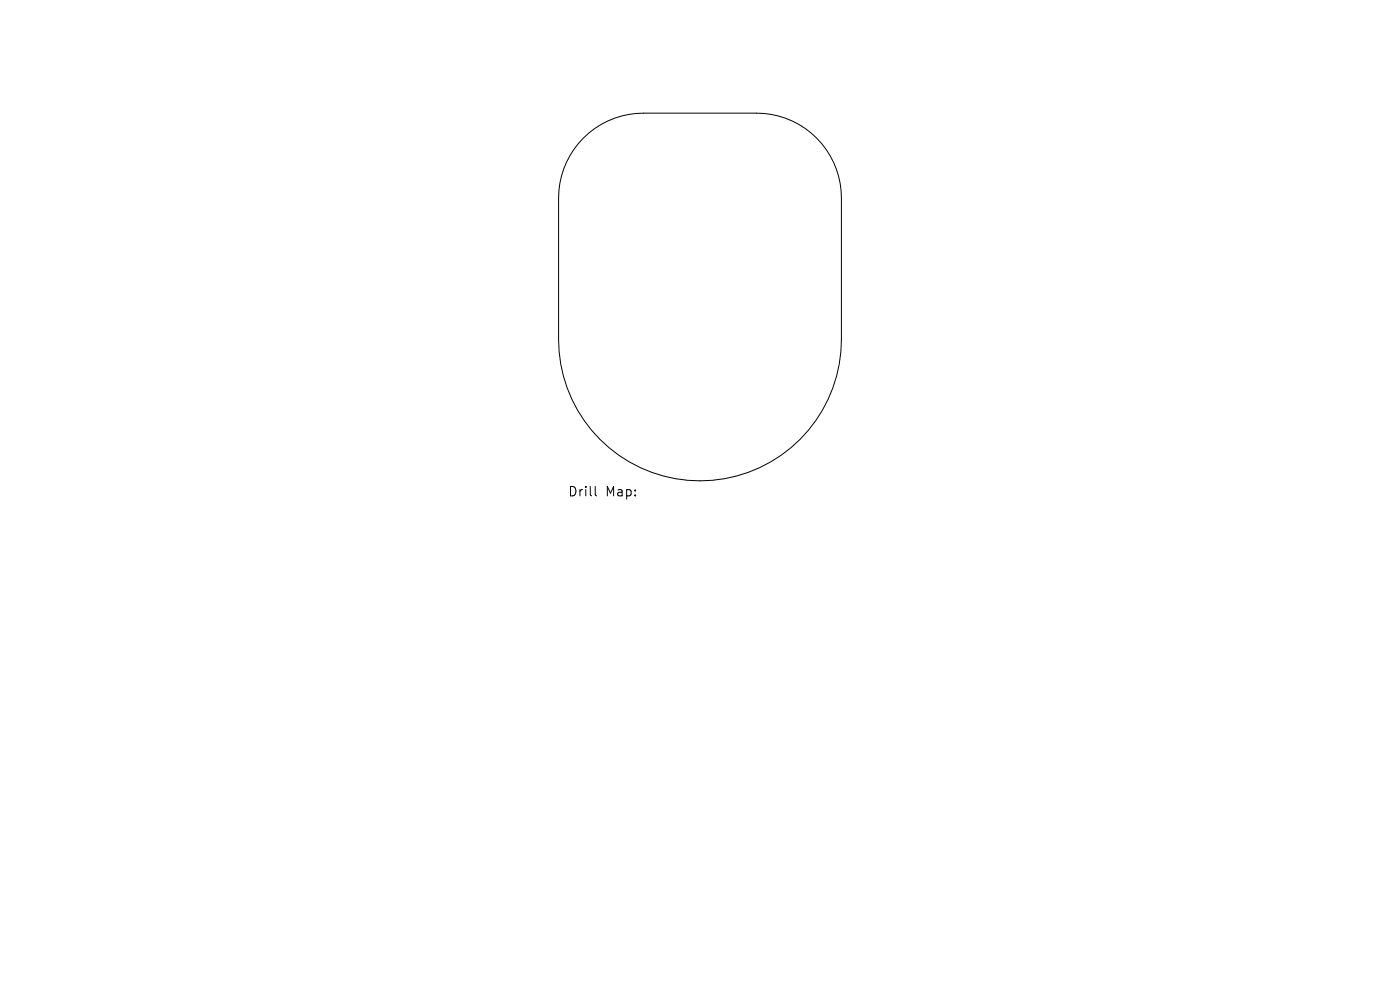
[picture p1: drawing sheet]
<svg xmlns="http://www.w3.org/2000/svg" width="297mm" height="210mm" viewBox="0 0 297 210" stroke-linecap="round" stroke-linejoin="round" font-family="sans-serif">
<defs><g id="words">
<g font-size="2.8">
<text x="120.4" y="105.6">Drill</text>
<text x="128.4" y="105.6">Map:</text>
</g>
</g></defs>
<path d="M123.8 29.3a18 18 0 0 1 12.7-5.3h24a18 18 0 0 1 18 18v30a30 30 0 0 1-30 30 30 30 0 0 1-30-30v-30a18 18 0 0 1 5.3-12.7zM126.3 103.2v1.7l.3 .3" fill="none" stroke="#000" stroke-width=".21"/>
<use href="#words"/>
</svg>
